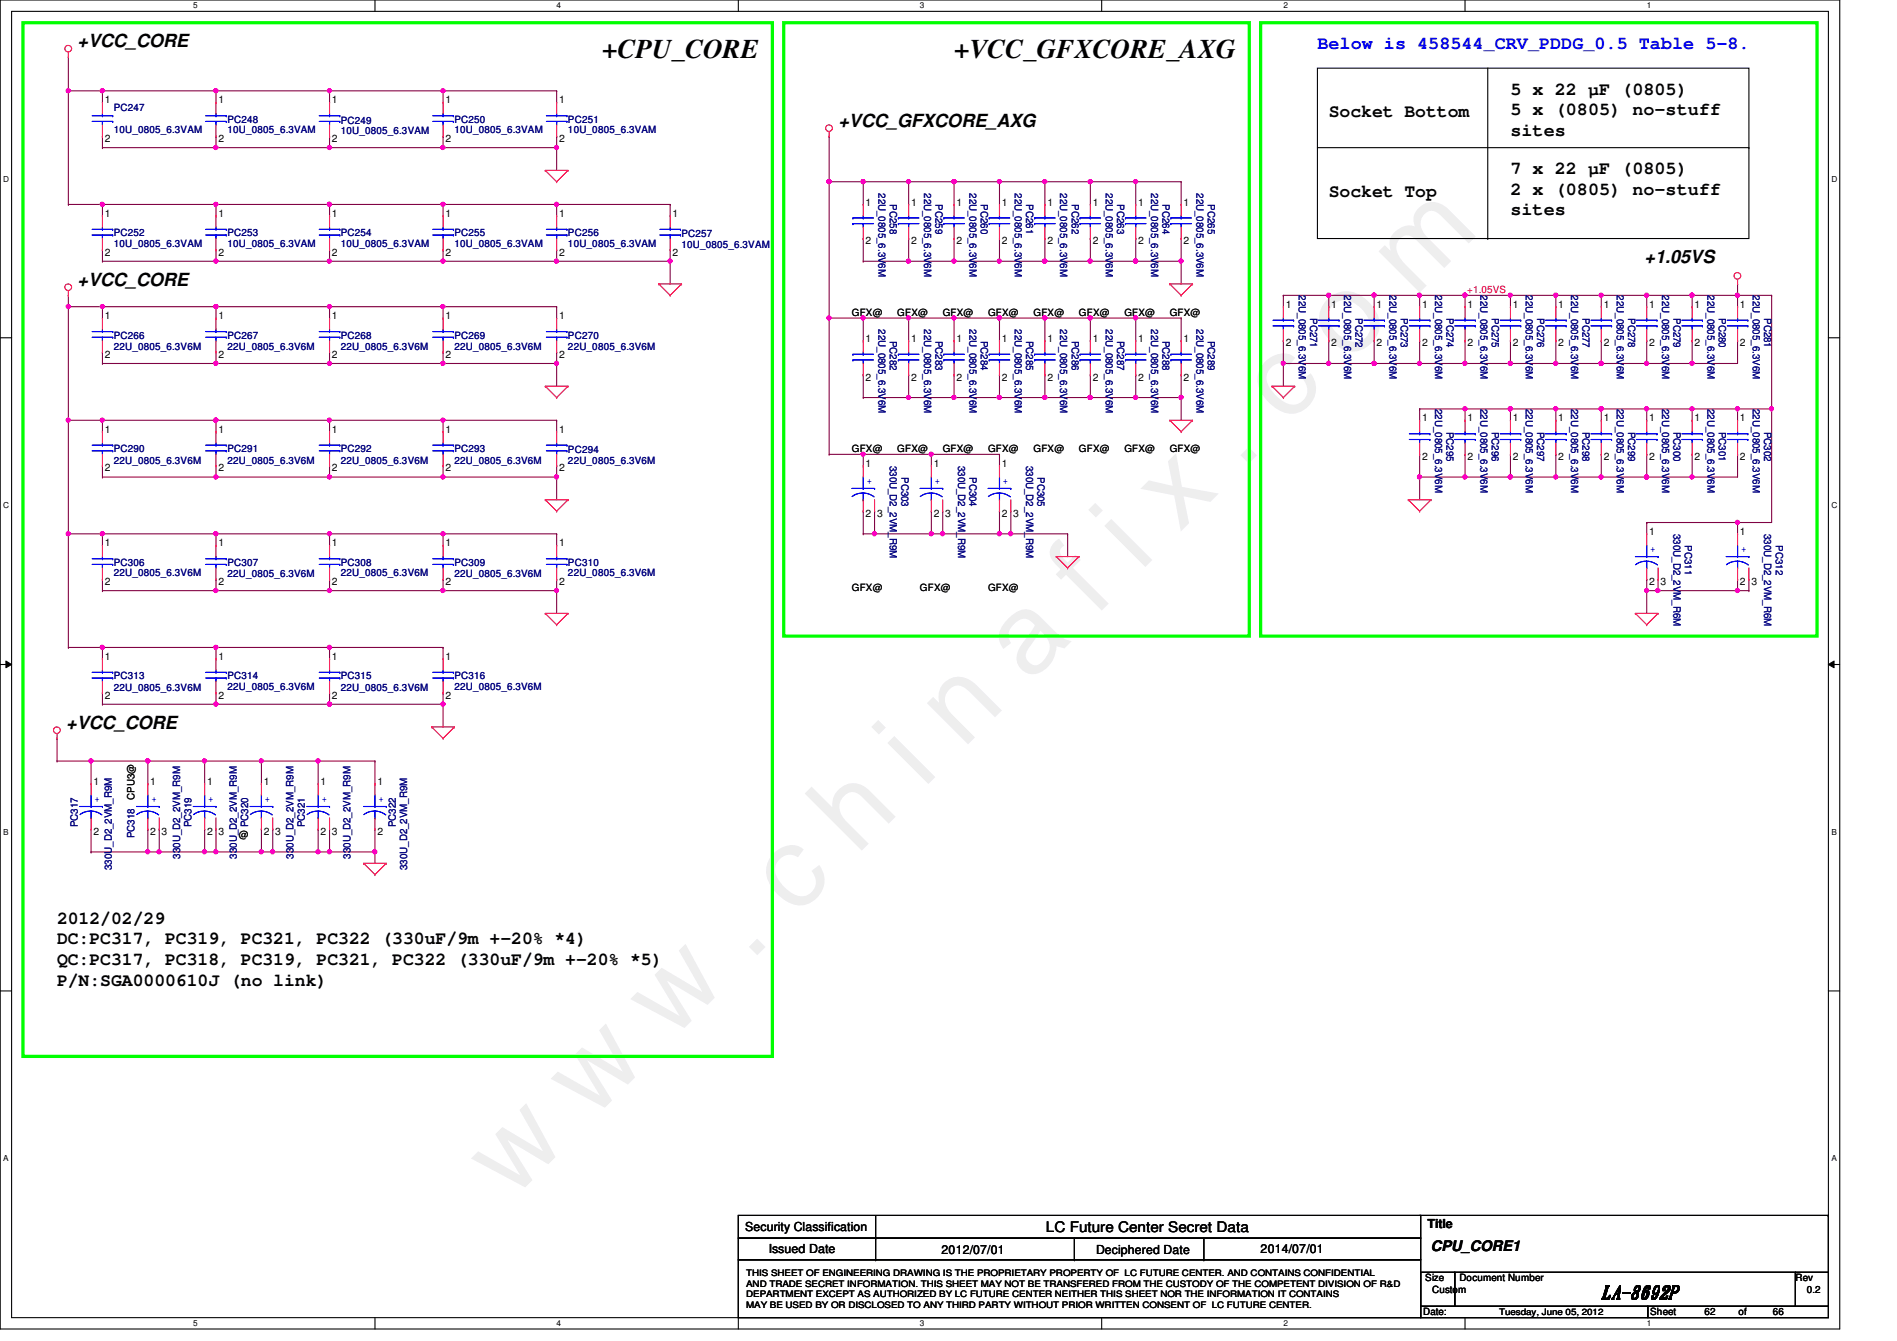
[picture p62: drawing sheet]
<svg xmlns="http://www.w3.org/2000/svg" width="297mm" height="210mm" viewBox="0 0 297 210" stroke-linecap="round" stroke-linejoin="round" font-family="sans-serif">
<defs><g id="words">
<text font-size="17.6" fill="#f0f" x="80.1" y="188" transform="rotate(-45 80.1 188)">w w w . c h i n a f i x . c o m</text>
<g font-size="4.2">
<text x="94.3" y="9.1">+CPU_CORE</text>
<text x="149.4" y="9.1">+VCC_GFXCORE_AXG</text>
</g>
<g font-size="2.8">
<text x="12.1" y="7.4">+VCC_CORE</text>
<text x="236.5" y="14.8">5 x 22 µF (0805)</text>
<text x="131.3" y="19.8">+VCC_GFXCORE_AXG</text>
<text x="208.1" y="18.4">Socket Bottom</text>
<text x="236.5" y="18">5 x (0805) no-stuff</text>
<text x="236.5" y="21.3">sites</text>
<text x="236.5" y="27.3">7 x 22 µF (0805)</text>
<text x="208.1" y="30.8">Socket Top</text>
<text x="236.5" y="30.5">2 x (0805) no-stuff</text>
<text x="236.5" y="33.7">sites</text>
<text x="257.5" y="41.1">+1.05VS</text>
<text x="12.1" y="44.7">+VCC_CORE</text>
<text x="10.4" y="114">+VCC_CORE</text>
<text x="8.9" y="144.6">2012/02/29</text>
<text x="8.9" y="147.8">DC:PC317, PC319, PC321, PC322 (330uF/9m +-20% *4)</text>
<text x="8.9" y="151">QC:PC317, PC318, PC319, PC321, PC322 (330uF/9m +-20% *5)</text>
<text x="8.9" y="154.3">P/N:SGA0000610J (no link)</text>
<text x="250.8" y="203.2">LA-8692P</text>
</g>
<text font-size="2.8" fill="#00f" x="206.3" y="7.7">Below is 458544_CRV_PDDG_0.5 Table 5-8.</text>
<g font-size="2.3">
<text x="163.8" y="192.9">LC Future Center Secret Data</text>
<text x="224.1" y="195.9">CPU_CORE1</text>
</g>
<g font-size="1.9">
<text x="116.7" y="192.7">Security Classification</text>
<text x="120.4" y="196.1">Issued Date</text>
<text x="147.4" y="196.3">2012/07/01</text>
<text x="171.6" y="196.3">Deciphered Date</text>
<text x="197.4" y="196.1">2014/07/01</text>
<text x="223.5" y="192.2">Title</text>
</g>
<g font-size="1.6">
<text x="16.4" y="16.2">1</text>
<text x="34.2" y="16.2">1</text>
<text x="52" y="16.2">1</text>
<text x="69.8" y="16.2">1</text>
<text x="87.5" y="16.2">1</text>
<text x="16.4" y="22.2">2</text>
<text x="34.2" y="22.2">2</text>
<text x="52" y="22.2">2</text>
<text x="69.8" y="22.2">2</text>
<text x="87.5" y="22.2">2</text>
<text x="16.4" y="34">1</text>
<text x="34.2" y="34">1</text>
<text x="52" y="34">1</text>
<text x="69.8" y="34">1</text>
<text x="87.5" y="34">1</text>
<text x="105.3" y="34">1</text>
<text x="135.5" y="32.2">1</text>
<text x="142.7" y="32.2">1</text>
<text x="149.8" y="32.2">1</text>
<text x="156.9" y="32.2">1</text>
<text x="164" y="32.2">1</text>
<text x="171.1" y="32.2">1</text>
<text x="178.2" y="32.2">1</text>
<text x="185.3" y="32.2">1</text>
<text x="16.4" y="40">2</text>
<text x="34.2" y="40">2</text>
<text x="52" y="40">2</text>
<text x="69.8" y="40">2</text>
<text x="87.5" y="40">2</text>
<text x="105.3" y="40">2</text>
<text x="135.5" y="38.2">2</text>
<text x="142.7" y="38.2">2</text>
<text x="149.8" y="38.2">2</text>
<text x="156.9" y="38.2">2</text>
<text x="164" y="38.2">2</text>
<text x="171.1" y="38.2">2</text>
<text x="178.2" y="38.2">2</text>
<text x="185.3" y="38.2">2</text>
<text x="16.4" y="50">1</text>
<text x="34.2" y="50">1</text>
<text x="52" y="50">1</text>
<text x="69.8" y="50">1</text>
<text x="87.5" y="50">1</text>
<text x="133.4" y="49.4">GFX@</text>
<text x="135.5" y="53.5">1</text>
<text x="140.5" y="49.4">GFX@</text>
<text x="142.7" y="53.5">1</text>
<text x="147.6" y="49.4">GFX@</text>
<text x="149.8" y="53.5">1</text>
<text x="154.7" y="49.4">GFX@</text>
<text x="156.9" y="53.5">1</text>
<text x="161.8" y="49.4">GFX@</text>
<text x="164" y="53.5">1</text>
<text x="168.9" y="49.4">GFX@</text>
<text x="171.1" y="53.5">1</text>
<text x="176.1" y="49.4">GFX@</text>
<text x="178.2" y="53.5">1</text>
<text x="183.2" y="49.4">GFX@</text>
<text x="185.3" y="53.5">1</text>
<text x="201.3" y="48.2">1</text>
<text x="208.4" y="48.2">1</text>
<text x="215.6" y="48.2">1</text>
<text x="222.7" y="48.2">1</text>
<text x="229.8" y="48.2">1</text>
<text x="236.9" y="48.2">1</text>
<text x="244" y="48.2">1</text>
<text x="251.1" y="48.2">1</text>
<text x="258.2" y="48.2">1</text>
<text x="265.3" y="48.2">1</text>
<text x="272.5" y="48.2">1</text>
<text x="16.4" y="56">2</text>
<text x="34.2" y="56">2</text>
<text x="52" y="56">2</text>
<text x="69.8" y="56">2</text>
<text x="87.5" y="56">2</text>
<text x="135.5" y="59.6">2</text>
<text x="142.7" y="59.6">2</text>
<text x="149.8" y="59.6">2</text>
<text x="156.9" y="59.6">2</text>
<text x="164" y="59.6">2</text>
<text x="171.1" y="59.6">2</text>
<text x="178.2" y="59.6">2</text>
<text x="185.3" y="59.6">2</text>
<text x="201.3" y="54.2">2</text>
<text x="208.4" y="54.2">2</text>
<text x="215.6" y="54.2">2</text>
<text x="222.7" y="54.2">2</text>
<text x="229.8" y="54.2">2</text>
<text x="236.9" y="54.2">2</text>
<text x="244" y="54.2">2</text>
<text x="251.1" y="54.2">2</text>
<text x="258.2" y="54.2">2</text>
<text x="265.3" y="54.2">2</text>
<text x="272.5" y="54.2">2</text>
<text x="222.7" y="66">1</text>
<text x="229.8" y="66">1</text>
<text x="236.9" y="66">1</text>
<text x="244" y="66">1</text>
<text x="251.1" y="66">1</text>
<text x="258.2" y="66">1</text>
<text x="265.3" y="66">1</text>
<text x="272.5" y="66">1</text>
<text x="16.4" y="67.7">1</text>
<text x="34.2" y="67.7">1</text>
<text x="52" y="67.7">1</text>
<text x="69.8" y="67.7">1</text>
<text x="87.5" y="67.7">1</text>
<text x="133.4" y="70.8">GFX@</text>
<text x="140.5" y="70.8">GFX@</text>
<text x="147.6" y="70.8">GFX@</text>
<text x="154.7" y="70.8">GFX@</text>
<text x="161.8" y="70.8">GFX@</text>
<text x="168.9" y="70.8">GFX@</text>
<text x="176.1" y="70.8">GFX@</text>
<text x="183.2" y="70.8">GFX@</text>
<text x="16.4" y="73.8">2</text>
<text x="34.2" y="73.8">2</text>
<text x="52" y="73.8">2</text>
<text x="69.8" y="73.8">2</text>
<text x="87.5" y="73.8">2</text>
<text x="135.5" y="73.1">1</text>
<text x="146.2" y="73.1">1</text>
<text x="156.9" y="73.1">1</text>
<text x="222.7" y="72">2</text>
<text x="229.8" y="72">2</text>
<text x="236.9" y="72">2</text>
<text x="244" y="72">2</text>
<text x="251.1" y="72">2</text>
<text x="258.2" y="72">2</text>
<text x="265.3" y="72">2</text>
<text x="272.5" y="72">2</text>
<text x="135.5" y="80.9">2</text>
<text x="137.3" y="80.9">3</text>
<text x="146.2" y="80.9">2</text>
<text x="148" y="80.9">3</text>
<text x="156.9" y="80.9">2</text>
<text x="158.7" y="80.9">3</text>
<text x="258.2" y="83.7">1</text>
<text x="272.5" y="83.7">1</text>
<text x="16.4" y="85.5">1</text>
<text x="34.2" y="85.5">1</text>
<text x="52" y="85.5">1</text>
<text x="69.8" y="85.5">1</text>
<text x="87.5" y="85.5">1</text>
<text x="16.4" y="91.6">2</text>
<text x="34.2" y="91.6">2</text>
<text x="52" y="91.6">2</text>
<text x="69.8" y="91.6">2</text>
<text x="87.5" y="91.6">2</text>
<text x="133.4" y="92.5">GFX@</text>
<text x="144.1" y="92.5">GFX@</text>
<text x="154.7" y="92.5">GFX@</text>
<text x="258.2" y="91.6">2</text>
<text x="260" y="91.6">3</text>
<text x="272.5" y="91.6">2</text>
<text x="274.2" y="91.6">3</text>
<text x="16.4" y="103.3">1</text>
<text x="34.2" y="103.3">1</text>
<text x="52" y="103.3">1</text>
<text x="69.8" y="103.3">1</text>
<text x="16.4" y="109.3">2</text>
<text x="34.2" y="109.3">2</text>
<text x="52" y="109.3">2</text>
<text x="69.8" y="109.3">2</text>
<text x="14.6" y="122.9">1</text>
<text x="21.1" y="125.2" transform="rotate(-90 21.1 125.2)">CPU3@</text>
<text x="23.5" y="122.9">1</text>
<text x="32.4" y="122.9">1</text>
<text x="41.3" y="122.9">1</text>
<text x="50.2" y="122.9">1</text>
<text x="59.1" y="122.9">1</text>
<text x="14.6" y="130.7">2</text>
<text x="23.5" y="130.7">2</text>
<text x="25.3" y="130.7">3</text>
<text x="32.4" y="130.7">2</text>
<text x="34.2" y="130.7">3</text>
<text x="37.4" y="131.2">@</text>
<text x="41.3" y="130.7">2</text>
<text x="43.1" y="130.7">3</text>
<text x="50.2" y="130.7">2</text>
<text x="52" y="130.7">3</text>
<text x="59.1" y="130.7">2</text>
<text x="223.2" y="200.6">Size</text>
<text x="224.2" y="202.4">Custom</text>
<text x="228.5" y="200.6">Document Number</text>
<text x="281.1" y="200.6">Rev</text>
<text x="282.9" y="202.4">0.2</text>
<text x="222.8" y="205.9">Date:</text>
<text x="258.4" y="205.9">Sheet</text>
<text x="266.9" y="205.9">62</text>
<text x="272.2" y="205.9">of</text>
<text x="277.6" y="205.9">66</text>
</g>
<g font-size="1.6" fill="#000080">
<text x="17.8" y="17.4">PC247</text>
<text x="17.8" y="20.8">10U_0805_6.3VAM</text>
<text x="35.6" y="19.2">PC248</text>
<text x="35.6" y="20.8">10U_0805_6.3VAM</text>
<text x="53.4" y="19.4">PC249</text>
<text x="53.4" y="21">10U_0805_6.3VAM</text>
<text x="71.2" y="19.2">PC250</text>
<text x="71.2" y="20.8">10U_0805_6.3VAM</text>
<text x="88.9" y="19.2">PC251</text>
<text x="88.9" y="20.8">10U_0805_6.3VAM</text>
<text x="137.6" y="30.2" transform="rotate(90 137.6 30.2)">22U_0805_6.3V6M</text>
<text x="139.4" y="32" transform="rotate(90 139.4 32)">PC258</text>
<text x="144.7" y="30.2" transform="rotate(90 144.7 30.2)">22U_0805_6.3V6M</text>
<text x="146.5" y="32" transform="rotate(90 146.5 32)">PC259</text>
<text x="151.8" y="30.2" transform="rotate(90 151.8 30.2)">22U_0805_6.3V6M</text>
<text x="153.6" y="32" transform="rotate(90 153.6 32)">PC260</text>
<text x="158.9" y="30.2" transform="rotate(90 158.9 30.2)">22U_0805_6.3V6M</text>
<text x="160.7" y="32" transform="rotate(90 160.7 32)">PC261</text>
<text x="166" y="30.2" transform="rotate(90 166 30.2)">22U_0805_6.3V6M</text>
<text x="167.8" y="32" transform="rotate(90 167.8 32)">PC262</text>
<text x="173.1" y="30.2" transform="rotate(90 173.1 30.2)">22U_0805_6.3V6M</text>
<text x="174.9" y="32" transform="rotate(90 174.9 32)">PC263</text>
<text x="180.3" y="30.2" transform="rotate(90 180.3 30.2)">22U_0805_6.3V6M</text>
<text x="182" y="32" transform="rotate(90 182 32)">PC264</text>
<text x="187.4" y="30.2" transform="rotate(90 187.4 30.2)">22U_0805_6.3V6M</text>
<text x="189.1" y="32" transform="rotate(90 189.1 32)">PC265</text>
<text x="17.8" y="37">PC252</text>
<text x="17.8" y="38.6">10U_0805_6.3VAM</text>
<text x="35.6" y="37">PC253</text>
<text x="35.6" y="38.6">10U_0805_6.3VAM</text>
<text x="53.4" y="37">PC254</text>
<text x="53.4" y="38.6">10U_0805_6.3VAM</text>
<text x="71.2" y="37">PC255</text>
<text x="71.2" y="38.6">10U_0805_6.3VAM</text>
<text x="88.9" y="37">PC256</text>
<text x="88.9" y="38.6">10U_0805_6.3VAM</text>
<text x="106.7" y="37.2">PC257</text>
<text x="106.7" y="38.8">10U_0805_6.3VAM</text>
<text x="203.4" y="46.2" transform="rotate(90 203.4 46.2)">22U_0805_6.3V6M</text>
<text x="210.5" y="46.2" transform="rotate(90 210.5 46.2)">22U_0805_6.3V6M</text>
<text x="217.6" y="46.2" transform="rotate(90 217.6 46.2)">22U_0805_6.3V6M</text>
<text x="224.7" y="46.2" transform="rotate(90 224.7 46.2)">22U_0805_6.3V6M</text>
<text x="231.8" y="46.2" transform="rotate(90 231.8 46.2)">22U_0805_6.3V6M</text>
<text x="238.9" y="46.2" transform="rotate(90 238.9 46.2)">22U_0805_6.3V6M</text>
<text x="246" y="46.2" transform="rotate(90 246 46.2)">22U_0805_6.3V6M</text>
<text x="253.1" y="46.2" transform="rotate(90 253.1 46.2)">22U_0805_6.3V6M</text>
<text x="260.3" y="46.2" transform="rotate(90 260.3 46.2)">22U_0805_6.3V6M</text>
<text x="267.4" y="46.2" transform="rotate(90 267.4 46.2)">22U_0805_6.3V6M</text>
<text x="274.5" y="46.2" transform="rotate(90 274.5 46.2)">22U_0805_6.3V6M</text>
<text x="17.8" y="53">PC266</text>
<text x="35.6" y="53">PC267</text>
<text x="53.4" y="53">PC268</text>
<text x="71.2" y="53">PC269</text>
<text x="88.9" y="53">PC270</text>
<text x="137.6" y="51.6" transform="rotate(90 137.6 51.6)">22U_0805_6.3V6M</text>
<text x="139.4" y="53.3" transform="rotate(90 139.4 53.3)">PC282</text>
<text x="144.7" y="51.6" transform="rotate(90 144.7 51.6)">22U_0805_6.3V6M</text>
<text x="146.5" y="53.3" transform="rotate(90 146.5 53.3)">PC283</text>
<text x="151.8" y="51.6" transform="rotate(90 151.8 51.6)">22U_0805_6.3V6M</text>
<text x="153.6" y="53.3" transform="rotate(90 153.6 53.3)">PC284</text>
<text x="158.9" y="51.6" transform="rotate(90 158.9 51.6)">22U_0805_6.3V6M</text>
<text x="160.7" y="53.3" transform="rotate(90 160.7 53.3)">PC285</text>
<text x="166" y="51.6" transform="rotate(90 166 51.6)">22U_0805_6.3V6M</text>
<text x="167.8" y="53.3" transform="rotate(90 167.8 53.3)">PC286</text>
<text x="173.1" y="51.6" transform="rotate(90 173.1 51.6)">22U_0805_6.3V6M</text>
<text x="174.9" y="53.3" transform="rotate(90 174.9 53.3)">PC287</text>
<text x="180.3" y="51.6" transform="rotate(90 180.3 51.6)">22U_0805_6.3V6M</text>
<text x="182" y="53.3" transform="rotate(90 182 53.3)">PC288</text>
<text x="187.4" y="51.6" transform="rotate(90 187.4 51.6)">22U_0805_6.3V6M</text>
<text x="189.1" y="53.3" transform="rotate(90 189.1 53.3)">PC289</text>
<text x="205.1" y="49.8" transform="rotate(90 205.1 49.8)">PC271</text>
<text x="212.3" y="49.8" transform="rotate(90 212.3 49.8)">PC272</text>
<text x="219.4" y="49.8" transform="rotate(90 219.4 49.8)">PC273</text>
<text x="226.5" y="49.8" transform="rotate(90 226.5 49.8)">PC274</text>
<text x="233.6" y="49.8" transform="rotate(90 233.6 49.8)">PC275</text>
<text x="240.7" y="49.8" transform="rotate(90 240.7 49.8)">PC276</text>
<text x="247.8" y="49.8" transform="rotate(90 247.8 49.8)">PC277</text>
<text x="254.9" y="49.8" transform="rotate(90 254.9 49.8)">PC278</text>
<text x="262" y="49.8" transform="rotate(90 262 49.8)">PC279</text>
<text x="269.2" y="49.8" transform="rotate(90 269.2 49.8)">PC280</text>
<text x="276.3" y="49.8" transform="rotate(90 276.3 49.8)">PC281</text>
<text x="17.8" y="54.8">22U_0805_6.3V6M</text>
<text x="35.6" y="54.8">22U_0805_6.3V6M</text>
<text x="53.4" y="54.8">22U_0805_6.3V6M</text>
<text x="71.2" y="54.8">22U_0805_6.3V6M</text>
<text x="88.9" y="54.8">22U_0805_6.3V6M</text>
<text x="224.7" y="64" transform="rotate(90 224.7 64)">22U_0805_6.3V6M</text>
<text x="231.8" y="64" transform="rotate(90 231.8 64)">22U_0805_6.3V6M</text>
<text x="238.9" y="64" transform="rotate(90 238.9 64)">22U_0805_6.3V6M</text>
<text x="246" y="64" transform="rotate(90 246 64)">22U_0805_6.3V6M</text>
<text x="253.1" y="64" transform="rotate(90 253.1 64)">22U_0805_6.3V6M</text>
<text x="260.3" y="64" transform="rotate(90 260.3 64)">22U_0805_6.3V6M</text>
<text x="267.4" y="64" transform="rotate(90 267.4 64)">22U_0805_6.3V6M</text>
<text x="274.5" y="64" transform="rotate(90 274.5 64)">22U_0805_6.3V6M</text>
<text x="17.8" y="70.8">PC290</text>
<text x="35.6" y="70.8">PC291</text>
<text x="53.4" y="70.8">PC292</text>
<text x="71.2" y="70.8">PC293</text>
<text x="88.9" y="71">PC294</text>
<text x="226.5" y="67.6" transform="rotate(90 226.5 67.6)">PC295</text>
<text x="233.6" y="67.6" transform="rotate(90 233.6 67.6)">PC296</text>
<text x="240.7" y="67.6" transform="rotate(90 240.7 67.6)">PC297</text>
<text x="247.8" y="67.6" transform="rotate(90 247.8 67.6)">PC298</text>
<text x="254.9" y="67.6" transform="rotate(90 254.9 67.6)">PC299</text>
<text x="262" y="67.6" transform="rotate(90 262 67.6)">PC300</text>
<text x="269.2" y="67.6" transform="rotate(90 269.2 67.6)">PC301</text>
<text x="276.3" y="67.6" transform="rotate(90 276.3 67.6)">PC302</text>
<text x="17.8" y="72.6">22U_0805_6.3V6M</text>
<text x="35.6" y="72.6">22U_0805_6.3V6M</text>
<text x="53.4" y="72.6">22U_0805_6.3V6M</text>
<text x="71.2" y="72.6">22U_0805_6.3V6M</text>
<text x="88.9" y="72.6">22U_0805_6.3V6M</text>
<text x="139.4" y="72.9" transform="rotate(90 139.4 72.9)">330U_D2_2VM_R9M</text>
<text x="141.1" y="74.7" transform="rotate(90 141.1 74.7)">PC303</text>
<text x="150" y="72.9" transform="rotate(90 150 72.9)">330U_D2_2VM_R9M</text>
<text x="151.8" y="74.7" transform="rotate(90 151.8 74.7)">PC304</text>
<text x="160.7" y="72.9" transform="rotate(90 160.7 72.9)">330U_D2_2VM_R9M</text>
<text x="162.5" y="74.7" transform="rotate(90 162.5 74.7)">PC305</text>
<text x="262" y="83.6" transform="rotate(90 262 83.6)">330U_D2_2VM_R6M</text>
<text x="276.3" y="83.6" transform="rotate(90 276.3 83.6)">330U_D2_2VM_R6M</text>
<text x="17.8" y="88.6">PC306</text>
<text x="35.6" y="88.6">PC307</text>
<text x="53.4" y="88.6">PC308</text>
<text x="71.2" y="88.6">PC309</text>
<text x="88.9" y="88.6">PC310</text>
<text x="263.8" y="85.3" transform="rotate(90 263.8 85.3)">PC311</text>
<text x="278" y="85.3" transform="rotate(90 278 85.3)">PC312</text>
<text x="17.8" y="90.2">22U_0805_6.3V6M</text>
<text x="35.6" y="90.3">22U_0805_6.3V6M</text>
<text x="53.4" y="90.2">22U_0805_6.3V6M</text>
<text x="71.2" y="90.3">22U_0805_6.3V6M</text>
<text x="88.9" y="90.2">22U_0805_6.3V6M</text>
<text x="17.8" y="106.3">PC313</text>
<text x="35.6" y="106.3">PC314</text>
<text x="35.6" y="107.9">22U_0805_6.3V6M</text>
<text x="53.4" y="106.3">PC315</text>
<text x="71.2" y="106.3">PC316</text>
<text x="71.2" y="107.9">22U_0805_6.3V6M</text>
<text x="17.8" y="108.1">22U_0805_6.3V6M</text>
<text x="53.4" y="108.1">22U_0805_6.3V6M</text>
<text x="12.2" y="129.5" transform="rotate(-90 12.2 129.5)">PC317</text>
<text x="21.1" y="131.2" transform="rotate(-90 21.1 131.2)">PC318</text>
<text x="30" y="129.5" transform="rotate(-90 30 129.5)">PC319</text>
<text x="38.9" y="129.5" transform="rotate(-90 38.9 129.5)">PC320</text>
<text x="47.7" y="129.5" transform="rotate(-90 47.7 129.5)">PC321</text>
<text x="62" y="129.5" transform="rotate(-90 62 129.5)">PC322</text>
<text x="17.5" y="136.2" transform="rotate(-90 17.5 136.2)">330U_D2_2VM_R9M</text>
<text x="28.2" y="134.4" transform="rotate(-90 28.2 134.4)">330U_D2_2VM_R9M</text>
<text x="37.1" y="134.4" transform="rotate(-90 37.1 134.4)">330U_D2_2VM_R9M</text>
<text x="46" y="134.4" transform="rotate(-90 46 134.4)">330U_D2_2VM_R9M</text>
<text x="54.9" y="134.4" transform="rotate(-90 54.9 134.4)">330U_D2_2VM_R9M</text>
<text x="63.8" y="136.2" transform="rotate(-90 63.8 136.2)">330U_D2_2VM_R9M</text>
</g>
<text font-size="1.6" fill="#f00" x="229.7" y="45.9">+1.05VS</text>
<g font-size="1.6" fill="#00f">
<text x="135.7" y="75.7">+</text>
<text x="146.4" y="75.7">+</text>
<text x="157.1" y="75.7">+</text>
<text x="258.4" y="86.4">+</text>
<text x="272.6" y="86.4">+</text>
<text x="14.8" y="125.5">+</text>
<text x="23.7" y="125.5">+</text>
<text x="32.6" y="125.5">+</text>
<text x="41.5" y="125.5">+</text>
<text x="50.4" y="125.5">+</text>
<text x="59.3" y="125.5">+</text>
</g>
<g font-size="1.4">
<text x="116.8" y="199.7">THIS SHEET OF ENGINEERING DRAWING IS THE PROPRIETARY PROPERTY OF LC FUTURE CENTER. AND CONTAINS CONFIDENTIAL</text>
<text x="116.8" y="201.4">AND TRADE SECRET INFORMATION. THIS SHEET MAY NOT BE TRANSFERED FROM THE CUSTODY OF THE COMPETENT DIVISION OF R&amp;D</text>
<text x="116.8" y="203">DEPARTMENT EXCEPT AS AUTHORIZED BY LC FUTURE CENTER NEITHER THIS SHEET NOR THE INFORMATION IT CONTAINS</text>
<text x="116.8" y="204.7">MAY BE USED BY OR DISCLOSED TO ANY THIRD PARTY WITHOUT PRIOR WRITTEN CONSENT OF LC FUTURE CENTER.</text>
<text x="234.7" y="205.8">Tuesday, June 05, 2012</text>
</g>
<g font-size="1.3">
<text x="30.3" y="1.3">5</text>
<text x="87.2" y="1.3">4</text>
<text x="144.1" y="1.3">3</text>
<text x="201" y="1.3">2</text>
<text x="257.8" y="1.3">1</text>
<text x=".5" y="28.4">D</text>
<text x="286.8" y="28.4">D</text>
<text x=".5" y="79.5">C</text>
<text x="286.8" y="79.5">C</text>
<text x=".5" y="130.7">B</text>
<text x="286.8" y="130.7">B</text>
<text x=".5" y="181.8">A</text>
<text x="286.8" y="181.8">A</text>
<text x="30.3" y="207.6">5</text>
<text x="87.2" y="207.6">4</text>
<text x="144.1" y="207.6">3</text>
<text x="201" y="207.6">2</text>
<text x="257.8" y="207.6">1</text>
</g>
</g></defs>
<path d="M0 0h288.1v208h-288.1zM1.8 1.8h284.5v204.4h-284.5z" fill="none" stroke="#000" stroke-width=".17"/>
<g fill="#fff">
<path d="M30.3 .2h.6v1.4h-.6z"/>
<path d="M30.3 206.4h.6v1.4h-.6z"/>
</g>
<path d="M58.7 0v1.8M58.7 206.2v1.8" fill="none" stroke="#000" stroke-width=".17"/>
<g fill="#fff">
<path d="M87.2 .2h.6v1.4h-.6z"/>
<path d="M87.2 206.4h.6v1.4h-.6z"/>
</g>
<path d="M115.6 0v1.8M115.6 206.2v1.8" fill="none" stroke="#000" stroke-width=".17"/>
<g fill="#fff">
<path d="M144.1 .2h.6v1.4h-.6z"/>
<path d="M144.1 206.4h.6v1.4h-.6z"/>
</g>
<path d="M172.5 0v1.8M172.5 206.2v1.8" fill="none" stroke="#000" stroke-width=".17"/>
<g fill="#fff">
<path d="M201 .2h.6v1.4h-.6z"/>
<path d="M201 206.4h.6v1.4h-.6z"/>
</g>
<path d="M229.4 0v1.8M229.4 206.2v1.8" fill="none" stroke="#000" stroke-width=".17"/>
<g fill="#fff">
<path d="M257.8 .2h.7v1.4h-.7z"/>
<path d="M257.8 206.4h.7v1.4h-.7z"/>
<path d="M.5 27.3h.9v1.4h-.9z"/>
<path d="M286.8 27.3h.9v1.4h-.9z"/>
<path d="M.5 78.4h.9v1.4h-.9z"/>
<path d="M286.8 78.4h.9v1.4h-.9z"/>
</g>
<path d="M0 52.9h1.8M286.3 52.9h1.8" fill="none" stroke="#000" stroke-width=".17"/>
<g fill="#fff">
<path d="M.5 129.5h.8v1.4h-.8z"/>
<path d="M286.8 129.5h.8v1.4h-.8z"/>
</g>
<path d="M0 104h1.8M286.3 104h1.8" fill="none" stroke="#000" stroke-width=".17"/>
<path d="M.9 103.5l.9 .5-.9 .5zM286.3 104l.9-.5v1z" fill="#000"/>
<path d="M.9 103.5l.9 .5-.9 .5zM286.3 104l.9-.5v1z" fill="none" stroke="#000" stroke-width=".16"/>
<g fill="#fff">
<path d="M.5 180.6h.8v1.4h-.8z"/>
<path d="M286.8 180.6h.8v1.4h-.8z"/>
</g>
<path d="M206.3 10.7h67.6v26.6h-67.6zM233 10.7v26.6M206.3 23.1h67.6M273.9 23.1h.1M0 155.1h1.8M286.3 155.1h1.8" fill="none" stroke="#000" stroke-width=".17"/>
<path d="M3.6 3.6h117.3v161.8h-117.3zM122.7 3.6h72.9v96h-72.9zM197.4 3.6h87.1v96h-87.1z" fill="none" stroke="#0f0" stroke-width=".51"/>
<path d="M33.8 55.1h.1M33.8 55.1v1.8M51.6 55.1h.1M51.6 48h.1M51.6 55.1v1.8M51.6 48h17.8" fill="none" stroke="#800040" stroke-width=".17"/>
<circle cx="51.6" cy="48" r=".32" fill="#f0f"/>
<circle cx="51.6" cy="48" r=".32" fill="none" stroke="#f0f" stroke-width=".17"/>
<path d="M33.8 65.8h.1M33.8 65.8v1.8M33.8 65.8h17.8" fill="none" stroke="#800040" stroke-width=".17"/>
<circle cx="51.6" cy="65.8" r=".32" fill="#f0f"/>
<circle cx="51.6" cy="65.8" r=".32" fill="none" stroke="#f0f" stroke-width=".17"/>
<circle cx="33.8" cy="65.8" r=".32" fill="#f0f"/>
<circle cx="33.8" cy="65.8" r=".32" fill="none" stroke="#f0f" stroke-width=".17"/>
<path d="M16 72.9h.1M16 65.8h.1M16 72.9v1.8M16 65.8h17.8M51.6 65.8h.1M51.6 65.8v1.8" fill="none" stroke="#800040" stroke-width=".17"/>
<circle cx="33.8" cy="65.8" r=".32" fill="#f0f"/>
<circle cx="33.8" cy="65.8" r=".32" fill="none" stroke="#f0f" stroke-width=".17"/>
<circle cx="16" cy="65.8" r=".32" fill="#f0f"/>
<circle cx="16" cy="65.8" r=".32" fill="none" stroke="#f0f" stroke-width=".17"/>
<path d="M16 65.8h.1M16 74.7h.1M16 65.8v1.8M33.8 72.9h.1M33.8 72.9v1.8h-17.8M51.6 72.9h.1M51.6 72.9v1.8M23.2 133.3h.1M24.9 129.8h.1M24.9 129.8v3.5h-1.7" fill="none" stroke="#800040" stroke-width=".17"/>
<circle cx="23.1" cy="133.3" r=".32" fill="#f0f"/>
<circle cx="23.1" cy="133.3" r=".32" fill="none" stroke="#f0f" stroke-width=".17"/>
<path d="M32 133.3h.1M32 133.3h1.8" fill="none" stroke="#800040" stroke-width=".17"/>
<circle cx="32" cy="133.3" r=".32" fill="#f0f"/>
<circle cx="32" cy="133.3" r=".32" fill="none" stroke="#f0f" stroke-width=".17"/>
<path d="M33.8 129.8h.1M33.8 129.8v3.5M42.7 129.8h.1M42.7 129.8v3.5" fill="none" stroke="#800040" stroke-width=".17"/>
<circle cx="42.7" cy="133.3" r=".32" fill="#f0f"/>
<circle cx="42.7" cy="133.3" r=".32" fill="none" stroke="#f0f" stroke-width=".17"/>
<path d="M10.7 48h.1M10.7 48v17.8M16 83.6h.1M16 90.7h.1M16 83.6v1.7M16 90.7v1.8M16 101.3h.1M16 101.3h17.8M51.6 108.5h.1M51.6 108.5v1.7" fill="none" stroke="#800040" stroke-width=".17"/>
<circle cx="16" cy="101.3" r=".32" fill="#f0f"/>
<circle cx="16" cy="101.3" r=".32" fill="none" stroke="#f0f" stroke-width=".17"/>
<path d="M10.7 65.8h.1M10.7 65.8h5.3M33.8 83.6h.1M33.8 83.6h17.8" fill="none" stroke="#800040" stroke-width=".17"/>
<circle cx="33.8" cy="83.5" r=".32" fill="#f0f"/>
<circle cx="33.8" cy="83.5" r=".32" fill="none" stroke="#f0f" stroke-width=".17"/>
<path d="M33.8 83.6h.1M33.8 83.6v1.7M10.7 101.3h.1M10.7 101.3h5.3M33.8 110.2h.1M33.8 110.2h17.8" fill="none" stroke="#800040" stroke-width=".17"/>
<circle cx="51.6" cy="110.2" r=".32" fill="#f0f"/>
<circle cx="51.6" cy="110.2" r=".32" fill="none" stroke="#f0f" stroke-width=".17"/>
<circle cx="33.8" cy="110.2" r=".32" fill="#f0f"/>
<circle cx="33.8" cy="110.2" r=".32" fill="none" stroke="#f0f" stroke-width=".17"/>
<path d="M51.6 101.3h.1M51.6 101.3v1.8M51.6 101.3h17.8" fill="none" stroke="#800040" stroke-width=".17"/>
<circle cx="51.6" cy="101.3" r=".32" fill="#f0f"/>
<circle cx="51.6" cy="101.3" r=".32" fill="none" stroke="#f0f" stroke-width=".17"/>
<path d="M51.6 110.2h.1M51.6 110.2h17.8" fill="none" stroke="#800040" stroke-width=".17"/>
<circle cx="51.6" cy="110.2" r=".32" fill="#f0f"/>
<circle cx="51.6" cy="110.2" r=".32" fill="none" stroke="#f0f" stroke-width=".17"/>
<path d="M14.3 119.1h.1M14.3 119.1h8.9M16 108.5h.1M16 108.5v1.7M33.8 108.5h.1M33.8 101.3h.1M33.8 101.3v1.8M33.8 108.5v1.7" fill="none" stroke="#800040" stroke-width=".17"/>
<circle cx="23.1" cy="119.1" r=".32" fill="#f0f"/>
<circle cx="23.1" cy="119.1" r=".32" fill="none" stroke="#f0f" stroke-width=".17"/>
<circle cx="14.2" cy="119.1" r=".32" fill="#f0f"/>
<circle cx="14.2" cy="119.1" r=".32" fill="none" stroke="#f0f" stroke-width=".17"/>
<path d="M16 92.5h.1M16 92.5h17.8M51.6 90.7h.1M51.6 92.5h.1M51.6 90.7v1.8M51.6 92.5h17.8M8.9 115.6h.1M8.9 115.6v3.5" fill="none" stroke="#800040" stroke-width=".17"/>
<circle cx="51.6" cy="92.4" r=".32" fill="#f0f"/>
<circle cx="51.6" cy="92.4" r=".32" fill="none" stroke="#f0f" stroke-width=".17"/>
<path d="M33.8 92.5h.1M33.8 92.5h17.8" fill="none" stroke="#800040" stroke-width=".17"/>
<circle cx="33.8" cy="92.4" r=".32" fill="#f0f"/>
<circle cx="33.8" cy="92.4" r=".32" fill="none" stroke="#f0f" stroke-width=".17"/>
<path d="M10.7 83.6h.1M10.7 83.6v17.7" fill="none" stroke="#800040" stroke-width=".17"/>
<circle cx="10.7" cy="83.5" r=".32" fill="#f0f"/>
<circle cx="10.7" cy="83.5" r=".32" fill="none" stroke="#f0f" stroke-width=".17"/>
<path d="M33.8 74.7h.1M33.8 74.7h17.8M51.6 65.8h.1M51.6 65.8h17.8M16 101.3h.1M16 101.3v1.8" fill="none" stroke="#800040" stroke-width=".17"/>
<circle cx="33.8" cy="74.6" r=".32" fill="#f0f"/>
<circle cx="33.8" cy="74.6" r=".32" fill="none" stroke="#f0f" stroke-width=".17"/>
<path d="M51.6 74.7h.1M51.6 74.7h17.8" fill="none" stroke="#800040" stroke-width=".17"/>
<circle cx="51.6" cy="74.6" r=".32" fill="#f0f"/>
<circle cx="51.6" cy="74.6" r=".32" fill="none" stroke="#f0f" stroke-width=".17"/>
<path d="M10.7 46.2h.1M10.7 46.2v1.8M33.8 90.7h.1M33.8 90.7v1.8M51.6 83.6h.1M51.6 83.6h17.8" fill="none" stroke="#800040" stroke-width=".17"/>
<circle cx="51.6" cy="83.5" r=".32" fill="#f0f"/>
<circle cx="51.6" cy="83.5" r=".32" fill="none" stroke="#f0f" stroke-width=".17"/>
<path d="M51.6 23.1h.1M51.6 23.1h17.8M51.6 83.6h.1M51.6 83.6v1.7" fill="none" stroke="#800040" stroke-width=".17"/>
<circle cx="51.6" cy="23.1" r=".32" fill="#f0f"/>
<circle cx="51.6" cy="23.1" r=".32" fill="none" stroke="#f0f" stroke-width=".17"/>
<path d="M69.4 23.1h.1M69.4 23.1h17.8M16 55.1h.1M16 48h.1M16 48v1.8M16 55.1v1.8" fill="none" stroke="#800040" stroke-width=".17"/>
<circle cx="87.1" cy="23.1" r=".32" fill="#f0f"/>
<circle cx="87.1" cy="23.1" r=".32" fill="none" stroke="#f0f" stroke-width=".17"/>
<circle cx="69.4" cy="23.1" r=".32" fill="#f0f"/>
<circle cx="69.4" cy="23.1" r=".32" fill="none" stroke="#f0f" stroke-width=".17"/>
<path d="M33.8 23.1h.1M33.8 23.1h17.8" fill="none" stroke="#800040" stroke-width=".17"/>
<circle cx="33.8" cy="23.1" r=".32" fill="#f0f"/>
<circle cx="33.8" cy="23.1" r=".32" fill="none" stroke="#f0f" stroke-width=".17"/>
<path d="M33.8 14.2h.1M33.8 14.2h17.8" fill="none" stroke="#800040" stroke-width=".17"/>
<circle cx="33.8" cy="14.2" r=".32" fill="#f0f"/>
<circle cx="33.8" cy="14.2" r=".32" fill="none" stroke="#f0f" stroke-width=".17"/>
<path d="M10.7 32h.1M10.7 32h5.3M16 23.1h.1M16 39.1h.1M16 32h.1M16 23.1h17.8M16 32v1.8M16 39.1v1.8" fill="none" stroke="#800040" stroke-width=".17"/>
<circle cx="16" cy="32" r=".32" fill="#f0f"/>
<circle cx="16" cy="32" r=".32" fill="none" stroke="#f0f" stroke-width=".17"/>
<path d="M10.7 14.2h.1M10.7 14.2v17.8M51.6 40.9h.1M51.6 40.9h17.8" fill="none" stroke="#800040" stroke-width=".17"/>
<circle cx="51.6" cy="40.9" r=".32" fill="#f0f"/>
<circle cx="51.6" cy="40.9" r=".32" fill="none" stroke="#f0f" stroke-width=".17"/>
<path d="M69.4 14.2h.1M69.4 14.2v1.8M69.4 14.2h17.8" fill="none" stroke="#800040" stroke-width=".17"/>
<circle cx="69.4" cy="14.2" r=".32" fill="#f0f"/>
<circle cx="69.4" cy="14.2" r=".32" fill="none" stroke="#f0f" stroke-width=".17"/>
<g fill="none" stroke="#800040" stroke-width=".17">
<path d="M16 14.2h.1M16 14.2v1.8M33.8 14.2h.1M33.8 14.2v1.8M51.6 14.2h.1M51.6 14.2v1.8M51.6 14.2h17.8M16 21.3h.1M16 21.3v1.8M33.8 39.1h.1M33.8 21.3h.1M33.8 21.3v1.8"/>
<path d="M33.8 39.1v1.8M51.6 21.3h.1M51.6 21.3v1.8"/>
</g>
<circle cx="51.6" cy="14.2" r=".32" fill="#f0f"/>
<circle cx="51.6" cy="14.2" r=".32" fill="none" stroke="#f0f" stroke-width=".17"/>
<path d="M16 14.2h.1M16 14.2h17.8M51.6 32h.1M51.6 32v1.8M69.4 21.3h.1M69.4 21.3v1.8" fill="none" stroke="#800040" stroke-width=".17"/>
<circle cx="16" cy="14.2" r=".32" fill="#f0f"/>
<circle cx="16" cy="14.2" r=".32" fill="none" stroke="#f0f" stroke-width=".17"/>
<path d="M33.8 40.9h.1M33.8 40.9h17.8" fill="none" stroke="#800040" stroke-width=".17"/>
<circle cx="33.8" cy="40.9" r=".32" fill="#f0f"/>
<circle cx="33.8" cy="40.9" r=".32" fill="none" stroke="#f0f" stroke-width=".17"/>
<path d="M87.2 14.2h.1M87.2 14.2v1.8M33.8 32h.1M33.8 32v1.8M33.8 32h17.8" fill="none" stroke="#800040" stroke-width=".17"/>
<circle cx="51.6" cy="32" r=".32" fill="#f0f"/>
<circle cx="51.6" cy="32" r=".32" fill="none" stroke="#f0f" stroke-width=".17"/>
<circle cx="33.8" cy="32" r=".32" fill="#f0f"/>
<circle cx="33.8" cy="32" r=".32" fill="none" stroke="#f0f" stroke-width=".17"/>
<path d="M51.6 39.1h.1M51.6 32h.1M51.6 39.1v1.8M51.6 32h17.8" fill="none" stroke="#800040" stroke-width=".17"/>
<circle cx="51.6" cy="32" r=".32" fill="#f0f"/>
<circle cx="51.6" cy="32" r=".32" fill="none" stroke="#f0f" stroke-width=".17"/>
<path d="M10.7 8.9h.1M10.7 14.2h.1M10.7 8.9v5.3M10.7 14.2h5.3M87.2 23.1h.1M87.2 23.1v3.6M16 40.9h.1M16 40.9h17.8" fill="none" stroke="#800040" stroke-width=".17"/>
<circle cx="10.7" cy="14.2" r=".32" fill="#f0f"/>
<circle cx="10.7" cy="14.2" r=".32" fill="none" stroke="#f0f" stroke-width=".17"/>
<path d="M16 32h.1M16 32h17.8M16 110.2h.1M16 110.2h17.8M33.8 101.3h.1M33.8 101.3h17.8M40.9 129.8h.1M40.9 129.8v3.5" fill="none" stroke="#800040" stroke-width=".17"/>
<circle cx="33.8" cy="101.3" r=".32" fill="#f0f"/>
<circle cx="33.8" cy="101.3" r=".32" fill="none" stroke="#f0f" stroke-width=".17"/>
<path d="M32 119.1h.1M32 119.1h8.9" fill="none" stroke="#800040" stroke-width=".17"/>
<circle cx="40.9" cy="119.1" r=".32" fill="#f0f"/>
<circle cx="40.9" cy="119.1" r=".32" fill="none" stroke="#f0f" stroke-width=".17"/>
<circle cx="32" cy="119.1" r=".32" fill="#f0f"/>
<circle cx="32" cy="119.1" r=".32" fill="none" stroke="#f0f" stroke-width=".17"/>
<path d="M10.7 65.8h.1M10.7 65.8v17.8M10.7 83.6h.1M10.7 83.6h5.3" fill="none" stroke="#800040" stroke-width=".17"/>
<circle cx="10.7" cy="65.8" r=".32" fill="#f0f"/>
<circle cx="10.7" cy="65.8" r=".32" fill="none" stroke="#f0f" stroke-width=".17"/>
<path d="M16 83.6h.1M16 83.6h17.8" fill="none" stroke="#800040" stroke-width=".17"/>
<circle cx="16" cy="83.5" r=".32" fill="#f0f"/>
<circle cx="16" cy="83.5" r=".32" fill="none" stroke="#f0f" stroke-width=".17"/>
<path d="M87.2 21.3h.1M87.2 21.3v1.8M23.2 119.1h.1M23.2 119.1v3.6M40.9 119.1h.1M40.9 119.1v3.6M23.2 129.8h.1M23.2 129.8v3.5M24.9 133.3h.1M24.9 133.3h7.1M58.7 133.3h.1M58.7 133.3v1.8" fill="none" stroke="#800040" stroke-width=".17"/>
<circle cx="24.9" cy="133.3" r=".32" fill="#f0f"/>
<circle cx="24.9" cy="133.3" r=".32" fill="none" stroke="#f0f" stroke-width=".17"/>
<path d="M32 119.1h.1M32 119.1v3.6M32 129.8h.1M32 129.8v3.5M33.8 133.3h.1M33.8 133.3h7.1" fill="none" stroke="#800040" stroke-width=".17"/>
<circle cx="40.9" cy="133.3" r=".32" fill="#f0f"/>
<circle cx="40.9" cy="133.3" r=".32" fill="none" stroke="#f0f" stroke-width=".17"/>
<circle cx="33.8" cy="133.3" r=".32" fill="#f0f"/>
<circle cx="33.8" cy="133.3" r=".32" fill="none" stroke="#f0f" stroke-width=".17"/>
<path d="M23.2 119.1h.1M23.2 119.1h8.8" fill="none" stroke="#800040" stroke-width=".17"/>
<circle cx="23.1" cy="119.1" r=".32" fill="#f0f"/>
<circle cx="23.1" cy="119.1" r=".32" fill="none" stroke="#f0f" stroke-width=".17"/>
<path d="M10.7 48h.1M10.7 48h5.3" fill="none" stroke="#800040" stroke-width=".17"/>
<circle cx="10.7" cy="48" r=".32" fill="#f0f"/>
<circle cx="10.7" cy="48" r=".32" fill="none" stroke="#f0f" stroke-width=".17"/>
<path d="M33.8 56.9h.1M33.8 56.9h17.8" fill="none" stroke="#800040" stroke-width=".17"/>
<circle cx="33.8" cy="56.9" r=".32" fill="#f0f"/>
<circle cx="33.8" cy="56.9" r=".32" fill="none" stroke="#f0f" stroke-width=".17"/>
<path d="M16 56.9h.1M16 56.9h17.8M33.8 48h.1M33.8 48h17.8" fill="none" stroke="#800040" stroke-width=".17"/>
<circle cx="33.8" cy="48" r=".32" fill="#f0f"/>
<circle cx="33.8" cy="48" r=".32" fill="none" stroke="#f0f" stroke-width=".17"/>
<path d="M51.6 56.9h.1M51.6 56.9h17.8" fill="none" stroke="#800040" stroke-width=".17"/>
<circle cx="51.6" cy="56.9" r=".32" fill="#f0f"/>
<circle cx="51.6" cy="56.9" r=".32" fill="none" stroke="#f0f" stroke-width=".17"/>
<path d="M16 48h.1M16 48h17.8M51.6 48h.1M51.6 48v1.8" fill="none" stroke="#800040" stroke-width=".17"/>
<circle cx="33.8" cy="48" r=".32" fill="#f0f"/>
<circle cx="33.8" cy="48" r=".32" fill="none" stroke="#f0f" stroke-width=".17"/>
<circle cx="16" cy="48" r=".32" fill="#f0f"/>
<circle cx="16" cy="48" r=".32" fill="none" stroke="#f0f" stroke-width=".17"/>
<g fill="none" stroke="#800040" stroke-width=".17">
<path d="M33.8 48h.1M33.8 48v1.8M236.5 46.2h7.1M243.6 46.2h.1M243.6 53.3h.1M243.6 46.2v1.8M243.6 53.3v3.6M250.7 46.2h.1M250.7 53.3h.1M250.7 56.9h.1M250.7 46.2v1.8M250.7 53.3v3.6"/>
<path d="M257.8 53.3h.1M257.8 53.3v3.6h-7.1M265 53.3h.1M265 53.3v3.6M14.3 133.3h.1M14.3 133.3h8.9"/>
</g>
<circle cx="250.7" cy="56.9" r=".32" fill="#f0f"/>
<circle cx="250.7" cy="56.9" r=".32" fill="none" stroke="#f0f" stroke-width=".17"/>
<path d="M243.6 56.9h.1M243.6 56.9h7.1" fill="none" stroke="#800040" stroke-width=".17"/>
<circle cx="250.7" cy="56.9" r=".32" fill="#f0f"/>
<circle cx="250.7" cy="56.9" r=".32" fill="none" stroke="#f0f" stroke-width=".17"/>
<circle cx="243.6" cy="56.9" r=".32" fill="#f0f"/>
<circle cx="243.6" cy="56.9" r=".32" fill="none" stroke="#f0f" stroke-width=".17"/>
<path d="M236.5 56.9h7.1M257.8 56.9h.1M257.8 56.9h14.3M265 56.9h.1" fill="none" stroke="#800040" stroke-width=".17"/>
<circle cx="264.9" cy="56.9" r=".32" fill="#f0f"/>
<circle cx="264.9" cy="56.9" r=".32" fill="none" stroke="#f0f" stroke-width=".17"/>
<circle cx="257.8" cy="56.9" r=".32" fill="#f0f"/>
<circle cx="257.8" cy="56.9" r=".32" fill="none" stroke="#f0f" stroke-width=".17"/>
<path d="M272.1 53.3h.1M272.1 53.3v3.6M257.8 74.7h.1M257.8 74.7h7.2" fill="none" stroke="#800040" stroke-width=".17"/>
<circle cx="257.8" cy="74.6" r=".32" fill="#f0f"/>
<circle cx="257.8" cy="74.6" r=".32" fill="none" stroke="#f0f" stroke-width=".17"/>
<path d="M265 74.7h.1M265 74.7h7.1" fill="none" stroke="#800040" stroke-width=".17"/>
<circle cx="264.9" cy="74.6" r=".32" fill="#f0f"/>
<circle cx="264.9" cy="74.6" r=".32" fill="none" stroke="#f0f" stroke-width=".17"/>
<path d="M243.6 46.2h.1M243.6 46.2h7.1M265 71.1h.1M265 71.1v3.6M272.1 64h.1M272.1 64v1.8" fill="none" stroke="#800040" stroke-width=".17"/>
<circle cx="243.6" cy="46.2" r=".32" fill="#f0f"/>
<circle cx="243.6" cy="46.2" r=".32" fill="none" stroke="#f0f" stroke-width=".17"/>
<path d="M250.7 46.2h.1M250.7 46.2h7.1" fill="none" stroke="#800040" stroke-width=".17"/>
<circle cx="250.7" cy="46.2" r=".32" fill="#f0f"/>
<circle cx="250.7" cy="46.2" r=".32" fill="none" stroke="#f0f" stroke-width=".17"/>
<path d="M257.8 46.2h.1M257.8 46.2h7.2" fill="none" stroke="#800040" stroke-width=".17"/>
<circle cx="264.9" cy="46.2" r=".32" fill="#f0f"/>
<circle cx="264.9" cy="46.2" r=".32" fill="none" stroke="#f0f" stroke-width=".17"/>
<circle cx="257.8" cy="46.2" r=".32" fill="#f0f"/>
<circle cx="257.8" cy="46.2" r=".32" fill="none" stroke="#f0f" stroke-width=".17"/>
<path d="M257.8 46.2h.1M257.8 46.2v1.8M265 46.2h.1M265 46.2v1.8M272.1 46.2h.1M272.1 46.2v1.8M250.7 64h.1M250.7 64h7.1M257.8 64h.1M257.8 64v1.8" fill="none" stroke="#800040" stroke-width=".17"/>
<circle cx="250.7" cy="64" r=".32" fill="#f0f"/>
<circle cx="250.7" cy="64" r=".32" fill="none" stroke="#f0f" stroke-width=".17"/>
<path d="M243.6 74.7h.1M243.6 74.7h7.1" fill="none" stroke="#800040" stroke-width=".17"/>
<circle cx="250.7" cy="74.6" r=".32" fill="#f0f"/>
<circle cx="250.7" cy="74.6" r=".32" fill="none" stroke="#f0f" stroke-width=".17"/>
<circle cx="243.6" cy="74.6" r=".32" fill="#f0f"/>
<circle cx="243.6" cy="74.6" r=".32" fill="none" stroke="#f0f" stroke-width=".17"/>
<path d="M265 64h.1M265 64h7.1" fill="none" stroke="#800040" stroke-width=".17"/>
<circle cx="264.9" cy="64" r=".32" fill="#f0f"/>
<circle cx="264.9" cy="64" r=".32" fill="none" stroke="#f0f" stroke-width=".17"/>
<path d="M257.8 64h.1M257.8 64h7.2" fill="none" stroke="#800040" stroke-width=".17"/>
<circle cx="257.8" cy="64" r=".32" fill="#f0f"/>
<circle cx="257.8" cy="64" r=".32" fill="none" stroke="#f0f" stroke-width=".17"/>
<g fill="none" stroke="#800040" stroke-width=".17">
<path d="M236.5 64h14.2M243.6 64h.1M243.6 71.1h.1M243.6 64v1.8M243.6 71.1v3.6M250.7 64h.1M250.7 71.1h.1M250.7 64v1.8M250.7 71.1v3.6M257.8 71.1h.1M257.8 71.1v3.6M265 64h.1"/>
<path d="M265 64v1.8"/>
</g>
<circle cx="250.7" cy="64" r=".32" fill="#f0f"/>
<circle cx="250.7" cy="64" r=".32" fill="none" stroke="#f0f" stroke-width=".17"/>
<circle cx="243.6" cy="64" r=".32" fill="#f0f"/>
<circle cx="243.6" cy="64" r=".32" fill="none" stroke="#f0f" stroke-width=".17"/>
<path d="M236.5 74.7h7.1M272.1 64h.1M272.1 64h5.3" fill="none" stroke="#800040" stroke-width=".17"/>
<circle cx="272" cy="64" r=".32" fill="#f0f"/>
<circle cx="272" cy="64" r=".32" fill="none" stroke="#f0f" stroke-width=".17"/>
<path d="M272.1 46.2h.1M272.1 46.2h5.3M257.8 92.5h.1M257.8 92.5v3.5" fill="none" stroke="#800040" stroke-width=".17"/>
<circle cx="272" cy="46.2" r=".32" fill="#f0f"/>
<circle cx="272" cy="46.2" r=".32" fill="none" stroke="#f0f" stroke-width=".17"/>
<path d="M250.7 74.7h.1M250.7 74.7h7.1" fill="none" stroke="#800040" stroke-width=".17"/>
<circle cx="257.8" cy="74.6" r=".32" fill="#f0f"/>
<circle cx="257.8" cy="74.6" r=".32" fill="none" stroke="#f0f" stroke-width=".17"/>
<path d="M257.8 81.8h.1M257.8 81.8h14.3M259.6 92.5h.1M259.6 92.5h12.5M272.1 81.8h.1M272.1 81.8v1.8" fill="none" stroke="#800040" stroke-width=".17"/>
<circle cx="272" cy="92.4" r=".32" fill="#f0f"/>
<circle cx="272" cy="92.4" r=".32" fill="none" stroke="#f0f" stroke-width=".17"/>
<circle cx="259.6" cy="92.4" r=".32" fill="#f0f"/>
<circle cx="259.6" cy="92.4" r=".32" fill="none" stroke="#f0f" stroke-width=".17"/>
<path d="M272.1 71.1h.1M272.1 71.1v3.6M277.4 64h.1M277.4 64v17.8M257.8 81.8h.1M257.8 81.8v1.8" fill="none" stroke="#800040" stroke-width=".17"/>
<circle cx="277.4" cy="64" r=".32" fill="#f0f"/>
<circle cx="277.4" cy="64" r=".32" fill="none" stroke="#f0f" stroke-width=".17"/>
<path d="M272.1 81.8h.1M272.1 81.8h5.3" fill="none" stroke="#800040" stroke-width=".17"/>
<circle cx="272" cy="81.8" r=".32" fill="#f0f"/>
<circle cx="272" cy="81.8" r=".32" fill="none" stroke="#f0f" stroke-width=".17"/>
<path d="M265 46.2h.1M265 46.2h7.1M277.4 46.2h.1M277.4 46.2v17.8M257.8 90.7h.1M257.8 90.7v1.8M272.1 90.7h.1M272.1 90.7v1.8" fill="none" stroke="#800040" stroke-width=".17"/>
<circle cx="264.9" cy="46.2" r=".32" fill="#f0f"/>
<circle cx="264.9" cy="46.2" r=".32" fill="none" stroke="#f0f" stroke-width=".17"/>
<path d="M272.1 44.4h.1M272.1 44.4v1.8M257.8 92.5h.1M257.8 92.5h1.8M259.6 92.5h.1M259.6 90.7v1.8" fill="none" stroke="#800040" stroke-width=".17"/>
<circle cx="257.8" cy="92.4" r=".32" fill="#f0f"/>
<circle cx="257.8" cy="92.4" r=".32" fill="none" stroke="#f0f" stroke-width=".17"/>
<path d="M272.1 92.5h.1M272.1 92.5h1.8M273.9 92.5h.1M273.9 90.7v1.8M40.9 119.1h8.9M49.8 119.1h.1M40.9 133.3h.1M40.9 133.3h1.8M49.8 129.8h.1M49.8 129.8v3.5" fill="none" stroke="#800040" stroke-width=".17"/>
<circle cx="49.8" cy="133.3" r=".32" fill="#f0f"/>
<circle cx="49.8" cy="133.3" r=".32" fill="none" stroke="#f0f" stroke-width=".17"/>
<path d="M51.6 133.3h.1M51.6 129.8h.1M51.6 133.3h7.1M51.6 129.8v3.5" fill="none" stroke="#800040" stroke-width=".17"/>
<circle cx="51.6" cy="133.3" r=".32" fill="#f0f"/>
<circle cx="51.6" cy="133.3" r=".32" fill="none" stroke="#f0f" stroke-width=".17"/>
<path d="M49.8 119.1h.1M49.8 119.1v3.6M49.8 119.1h8.9M58.7 119.1h.1M42.7 133.3h.1M42.7 133.3h8.9M49.8 133.3h.1" fill="none" stroke="#800040" stroke-width=".17"/>
<circle cx="49.8" cy="119.1" r=".32" fill="#f0f"/>
<circle cx="49.8" cy="119.1" r=".32" fill="none" stroke="#f0f" stroke-width=".17"/>
<path d="M58.7 119.1v3.6M58.7 122.7h.1M58.7 129.8h.1M58.7 129.8v3.5" fill="none" stroke="#800040" stroke-width=".17"/>
<circle cx="58.7" cy="133.3" r=".32" fill="#f0f"/>
<circle cx="58.7" cy="133.3" r=".32" fill="none" stroke="#f0f" stroke-width=".17"/>
<path d="M129.8 21.3h.1M129.8 21.3v7.1M8.9 119.1h.1M8.9 119.1h5.4M14.3 119.1h.1M14.3 119.1v3.6M14.3 133.3h.1M14.3 129.8v3.5" fill="none" stroke="#800040" stroke-width=".17"/>
<g fill="none" stroke="#f00" stroke-width=".17">
<path d="M10.7 8.9h.1M10.7 8.2v.7M16 16h.1M16 16v1.8M16 19.6v1.7M33.8 16h.1M33.8 16v1.8M33.8 19.6v1.7M51.6 16h.1M51.6 16v1.8M51.6 19.6v1.7M69.4 16h.1"/>
<path d="M69.4 16v1.8M69.4 19.6v1.7M87.2 16h.1M87.2 16v1.8M87.2 19.6v1.7M16 33.8h.1M16 39.1h.1M16 21.3h.1M16 33.8v1.8M16 37.3v1.8M33.8 21.3h.1M33.8 33.8h.1"/>
<path d="M33.8 39.1h.1M33.8 33.8v1.8M33.8 37.3v1.8M51.6 21.3h.1M51.6 33.8h.1M51.6 39.1h.1M51.6 33.8v1.8M51.6 37.3v1.8M69.4 21.3h.1M87.2 21.3h.1M129.8 21.3h.1M129.8 20.6v.7"/>
<path d="M10.7 46.2h.1M10.7 45.5v.7M16 49.8h.1M16 55.1h.1M16 49.8v1.8M16 53.3v1.8M33.8 49.8h.1M33.8 55.1h.1M33.8 49.8v1.8M33.8 53.3v1.8M51.6 49.8h.1M51.6 55.1h.1"/>
<path d="M51.6 49.8v1.8M51.6 53.3v1.8M243.6 48h.1M243.6 53.3h.1M243.6 48v1.8M243.6 51.6v1.7M250.7 48h.1M250.7 53.3h.1M250.7 48v1.8M250.7 51.6v1.7M257.8 48h.1M257.8 53.3h.1"/>
<path d="M257.8 48v1.8M257.8 51.6v1.7M265 48h.1M265 53.3h.1M265 48v1.8M265 51.6v1.7M272.1 44.4h.1M272.1 48h.1M272.1 53.3h.1M272.1 43.7v.7M272.1 48v1.8M272.1 51.6v1.7"/>
<path d="M16 67.6h.1M16 72.9h.1M16 67.6v1.7M16 71.1v1.8M33.8 67.6h.1M33.8 72.9h.1M33.8 67.6v1.7M33.8 71.1v1.8M51.6 67.6h.1M51.6 72.9h.1M51.6 67.6v1.7M51.6 71.1v1.8"/>
<path d="M243.6 65.8h.1M243.6 71.1h.1M243.6 65.8v1.8M243.6 69.3v1.8M250.7 65.8h.1M250.7 71.1h.1M250.7 65.8v1.8M250.7 69.3v1.8M257.8 65.8h.1M257.8 71.1h.1M257.8 65.8v1.8M257.8 69.3v1.8"/>
<path d="M265 65.8h.1M265 71.1h.1M265 65.8v1.8M265 69.3v1.8M272.1 65.8h.1M272.1 71.1h.1M272.1 65.8v1.8M272.1 69.3v1.8M16 85.3h.1M16 90.7h.1M16 85.3v1.8M16 88.9v1.8"/>
<path d="M33.8 85.3h.1M33.8 90.7h.1M33.8 85.3v1.8M33.8 88.9v1.8M51.6 85.3h.1M51.6 90.7h.1M51.6 85.3v1.8M51.6 88.9v1.8M256.1 96h.1M256.1 96h3.5M256.1 96l1.7 1.8M257.8 97.8h.1"/>
<path d="M257.8 83.6h.1M257.8 90.7h.1M257.8 83.6v1.7M257.8 88.9v1.8M259.6 96h.1M259.6 90.7h.1M259.6 96l-1.8 1.8M259.6 88.9v1.8M272.1 83.6h.1M272.1 90.7h.1M272.1 83.6v1.7M272.1 88.9v1.8"/>
<path d="M273.9 90.7h.1M273.9 88.9v1.8M8.9 115.6h.1M8.9 114.9v.7M16 103.1h.1M16 108.5h.1M16 103.1v1.8M16 106.7v1.8M33.8 103.1h.1M33.8 108.5h.1M33.8 103.1v1.8M33.8 106.7v1.8"/>
<path d="M51.6 103.1h.1M51.6 108.5h.1M51.6 103.1v1.8M51.6 106.7v1.8M14.3 122.7h.1M14.3 129.8h.1M14.3 122.7v1.8M14.3 128v1.8M23.2 122.7h.1M23.2 129.8h.1M23.2 122.7v1.8M23.2 128v1.8"/>
<path d="M24.9 129.8h.1M24.9 128v1.8M32 122.7h.1M32 129.8h.1M32 122.7v1.8M32 128v1.8M33.8 129.8h.1M33.8 128v1.8M40.9 122.7h.1M40.9 129.8h.1M40.9 122.7v1.8M40.9 128v1.8"/>
<path d="M42.7 129.8h.1M42.7 128v1.8M49.8 122.7h.1M49.8 129.8h.1M49.8 122.7v1.8M49.8 128v1.8M51.6 129.8h.1M51.6 128v1.8M56.9 135.1h.1M56.9 135.1h3.6M56.9 135.1l1.8 1.8M58.7 136.9h.1"/>
<path d="M58.7 122.7h.1M58.7 129.8h.1M58.7 122.7v1.8M58.7 128v1.8M60.5 135.1h.1M60.5 135.1l-1.8 1.8"/>
<circle cx="10.7" cy="7.6" r=".52"/>
<circle cx="129.8" cy="20.1" r=".52"/>
<circle cx="10.7" cy="45" r=".52"/>
<circle cx="272.1" cy="43.2" r=".52"/>
<circle cx="8.9" cy="114.3" r=".52"/>
</g>
<g fill="none" stroke="#000" stroke-width=".17">
<path d="M115.6 190.2h106.9v3.6h-106.9zM115.6 193.8h106.9v3.4h-106.9zM115.6 197.2h106.9v9h-106.9zM137.1 197.2h.1M137.1 193.8v3.4M168.2 197.2h.1M168.2 193.8v3.4M188.5 197.2h.1M188.5 193.8v3.4M222.3 190.2h64M222.5 199.1h5.3v5.4h-5.3zM227.8 199.1h53.3v5.4h-53.3z"/>
<path d="M281.1 199.1h5.2v5.4h-5.2zM286.3 190.2h.1M286.3 190.2v8.9M222.5 204.5h35.5v1.7h-35.5zM258 204.5h28.3v1.7h-28.3z"/>
</g>
<g fill="none" stroke="#00f" stroke-width=".17">
<path d="M14.4 19h3.2M14.4 18.1h3.2M16 18.1h.1M16 19h.1M16 17.8v.3M16 19v.6M17.6 19h.1M17.6 18.1h.1M32.2 19h3.2M32.2 18.1h3.2M33.8 18.1h.1M33.8 19h.1"/>
<path d="M33.8 17.8v.3M33.8 19v.6M35.4 19h.1M35.4 18.1h.1M50 19h3.2M50 18.1h3.2M51.6 18.1h.1M51.6 19h.1M51.6 17.8v.3M51.6 19v.6M53.2 19h.1M53.2 18.1h.1"/>
<path d="M67.8 19h3.2M67.8 18.1h3.2M69.4 18.1h.1M69.4 19h.1M69.4 17.8v.3M69.4 19v.6M71 19h.1M71 18.1h.1M85.6 19h3.2M85.6 18.1h3.2M87.2 18.1h.1M87.2 19h.1"/>
<path d="M87.2 17.8v.3M87.2 19v.6M88.8 19h.1M88.8 18.1h.1M14.4 36.8h3.2M14.4 35.9h3.2M16 35.9h.1M16 36.8h.1M16 35.6v.3M16 36.8v.5M17.6 36.8h.1M17.6 35.9h.1"/>
<path d="M32.2 36.8h3.2M32.2 35.9h3.2M33.8 35.9h.1M33.8 36.8h.1M33.8 35.6v.3M33.8 36.8v.5M35.4 36.8h.1M35.4 35.9h.1M50 36.8h3.2M50 35.9h3.2M51.6 35.9h.1M51.6 36.8h.1"/>
<path d="M51.6 35.6v.3M51.6 36.8v.5M53.2 36.8h.1M53.2 35.9h.1M14.4 52.8h3.2M14.4 51.9h3.2M16 51.9h.1M16 52.8h.1M16 51.6v.3M16 52.8v.5M17.6 52.8h.1M17.6 51.9h.1"/>
<path d="M32.2 52.8h3.2M32.2 51.9h3.2M33.8 51.9h.1M33.8 52.8h.1M33.8 51.6v.3M33.8 52.8v.5M35.4 52.8h.1M35.4 51.9h.1M50 52.8h3.2M50 51.9h3.2M51.6 51.9h.1M51.6 52.8h.1"/>
<path d="M51.6 51.6v.3M51.6 52.8v.5M53.2 52.8h.1M53.2 51.9h.1M234.9 51h3.2M234.9 50.1h3.2M238.1 51h.1M238.1 50.1h.1M242 51h3.2M242 50.1h3.2M243.6 50.1h.1M243.6 51h.1"/>
<path d="M243.6 49.8v.3M243.6 51v.6M245.2 51h.1M245.2 50.1h.1M249.1 51h3.2M249.1 50.1h3.2M250.7 50.1h.1M250.7 51h.1M250.7 49.8v.3M250.7 51v.6M252.3 51h.1M252.3 50.1h.1"/>
<path d="M256.2 51h3.3M256.2 50.1h3.3M257.8 50.1h.1M257.8 51h.1M257.8 49.8v.3M257.8 51v.6M259.5 51h.1M259.5 50.1h.1M263.4 51h3.2M263.4 50.1h3.2M265 50.1h.1M265 51h.1"/>
<path d="M265 49.8v.3M265 51v.6M266.6 51h.1M266.6 50.1h.1M270.5 51h3.2M270.5 50.1h3.2M272.1 50.1h.1M272.1 51h.1M272.1 49.8v.3M272.1 51v.6M273.7 51h.1M273.7 50.1h.1"/>
<path d="M14.4 70.6h3.2M14.4 69.7h3.2M16 69.7h.1M16 70.6h.1M16 69.3v.4M16 70.6v.5M17.6 70.6h.1M17.6 69.7h.1M32.2 70.6h3.2M32.2 69.7h3.2M33.8 69.7h.1M33.8 70.6h.1"/>
<path d="M33.8 69.3v.4M33.8 70.6v.5M35.4 70.6h.1M35.4 69.7h.1M50 70.6h3.2M50 69.7h3.2M51.6 69.7h.1M51.6 70.6h.1M51.6 69.3v.4M51.6 70.6v.5M53.2 70.6h.1M53.2 69.7h.1"/>
<path d="M234.9 68.8h3.2M234.9 67.9h3.2M238.1 68.8h.1M238.1 67.9h.1M242 68.8h3.2M242 67.9h3.2M243.6 67.9h.1M243.6 68.8h.1M243.6 67.6v.3M243.6 68.8v.5M245.2 68.8h.1M245.2 67.9h.1"/>
<path d="M249.1 68.8h3.2M249.1 67.9h3.2M250.7 67.9h.1M250.7 68.8h.1M250.7 67.6v.3M250.7 68.8v.5M252.3 68.8h.1M252.3 67.9h.1M256.2 68.8h3.3M256.2 67.9h3.3M257.8 67.9h.1M257.8 68.8h.1"/>
<path d="M257.8 67.6v.3M257.8 68.8v.5M259.5 68.8h.1M259.5 67.9h.1M263.4 68.8h3.2M263.4 67.9h3.2M265 67.9h.1M265 68.8h.1M265 67.6v.3M265 68.8v.5M266.6 68.8h.1M266.6 67.9h.1"/>
<path d="M270.5 68.8h3.2M270.5 67.9h3.2M272.1 67.9h.1M272.1 68.8h.1M272.1 67.6v.3M272.1 68.8v.5M273.7 68.8h.1M273.7 67.9h.1M14.4 88.3h3.2M14.4 87.5h3.2M16 87.5h.1M16 88.3h.1"/>
<path d="M16 87.1v.4M16 88.3v.6M17.6 88.3h.1M17.6 87.5h.1M32.2 88.3h3.2M32.2 87.5h3.2M33.8 87.5h.1M33.8 88.3h.1M33.8 87.1v.4M33.8 88.3v.6M35.4 88.3h.1M35.4 87.5h.1"/>
<path d="M50 88.3h3.2M50 87.5h3.2M51.6 87.5h.1M51.6 88.3h.1M51.6 87.1v.4M51.6 88.3v.6M53.2 88.3h.1M53.2 87.5h.1M256.1 87.1h3.5M257.8 87.1h.1M257.8 87.8l.8 .1 .9 .5M257.8 87.8l-1.1 .2-.6 .4"/>
<path d="M257.8 88.9h.1M257.8 85.3v1.8M257.8 87.8v1.1M259.6 87.1h.1M270.3 87.1h3.6M272.1 87.1h.1M272.1 87.8l.7 .1 1 .5M272.1 87.8l-1.1 .2-.7 .4M272.1 88.9h.1M272.1 85.3v1.8M272.1 87.8v1.1M273.9 87.1h.1"/>
<path d="M14.4 106.1h3.2M14.4 105.2h3.2M16 105.2h.1M16 106.1h.1M16 104.9v.3M16 106.1v.6M17.6 106.1h.1M17.6 105.2h.1M32.2 106.1h3.2M32.2 105.2h3.2M33.8 105.2h.1M33.8 106.1h.1"/>
<path d="M33.8 104.9v.3M33.8 106.1v.6M35.4 106.1h.1M35.4 105.2h.1M50 106.1h3.2M50 105.2h3.2M51.6 105.2h.1M51.6 106.1h.1M51.6 104.9v.3M51.6 106.1v.6M53.2 106.1h.1M53.2 105.2h.1"/>
<path d="M12.5 126.2h3.5M14.3 126.2h.1M14.3 127l.7 .1 1 .5M14.3 127l-1.2 .1-.6 .4M14.3 128h.1M14.3 124.5v1.7M14.3 127v1M16 126.2h.1M21.4 126.2h3.5M23.2 126.2h.1M23.2 127l.7 .1 .9 .5M23.2 127l-1.2 .1-.6 .4"/>
<path d="M23.2 128h.1M23.2 124.5v1.7M23.2 127v1M24.9 126.2h.1M30.3 126.2h3.5M32 126.2h.1M32 127l.7 .1 1 .5M32 127l-1.1 .1-.6 .4M32 128h.1M32 124.5v1.7M32 127v1M33.8 126.2h.1"/>
<path d="M39.2 126.2h3.5M40.9 126.2h.1M40.9 127l.7 .1 1 .5M40.9 127l-1.1 .1-.6 .4M40.9 128h.1M40.9 124.5v1.7M40.9 127v1M42.7 126.2h.1M48 126.2h3.6M49.8 126.2h.1M49.8 127l.7 .1 1 .5M49.8 127l-1.1 .1-.6 .4"/>
<path d="M49.8 128h.1M49.8 124.5v1.7M49.8 127v1M51.6 126.2h.1M56.9 126.2h3.6M58.7 126.2h.1M58.7 127l.7 .1 1 .5M58.7 127l-1.1 .1-.6 .4M58.7 128h.1M58.7 124.5v1.7M58.7 127v1M60.5 126.2h.1"/>
</g>
<circle cx="51.6" cy="48" r=".32" fill="#f0f"/>
<circle cx="51.6" cy="48" r=".32" fill="none" stroke="#f0f" stroke-width=".17"/>
<circle cx="51.6" cy="65.8" r=".32" fill="#f0f"/>
<circle cx="51.6" cy="65.8" r=".32" fill="none" stroke="#f0f" stroke-width=".17"/>
<circle cx="33.8" cy="65.8" r=".32" fill="#f0f"/>
<circle cx="33.8" cy="65.8" r=".32" fill="none" stroke="#f0f" stroke-width=".17"/>
<circle cx="33.8" cy="65.8" r=".32" fill="#f0f"/>
<circle cx="33.8" cy="65.8" r=".32" fill="none" stroke="#f0f" stroke-width=".17"/>
<circle cx="16" cy="65.8" r=".32" fill="#f0f"/>
<circle cx="16" cy="65.8" r=".32" fill="none" stroke="#f0f" stroke-width=".17"/>
<circle cx="23.1" cy="133.3" r=".32" fill="#f0f"/>
<circle cx="23.1" cy="133.3" r=".32" fill="none" stroke="#f0f" stroke-width=".17"/>
<circle cx="32" cy="133.3" r=".32" fill="#f0f"/>
<circle cx="32" cy="133.3" r=".32" fill="none" stroke="#f0f" stroke-width=".17"/>
<circle cx="42.7" cy="133.3" r=".32" fill="#f0f"/>
<circle cx="42.7" cy="133.3" r=".32" fill="none" stroke="#f0f" stroke-width=".17"/>
<circle cx="16" cy="101.3" r=".32" fill="#f0f"/>
<circle cx="16" cy="101.3" r=".32" fill="none" stroke="#f0f" stroke-width=".17"/>
<circle cx="33.8" cy="83.5" r=".32" fill="#f0f"/>
<circle cx="33.8" cy="83.5" r=".32" fill="none" stroke="#f0f" stroke-width=".17"/>
<circle cx="51.6" cy="110.2" r=".32" fill="#f0f"/>
<circle cx="51.6" cy="110.2" r=".32" fill="none" stroke="#f0f" stroke-width=".17"/>
<circle cx="33.8" cy="110.2" r=".32" fill="#f0f"/>
<circle cx="33.8" cy="110.2" r=".32" fill="none" stroke="#f0f" stroke-width=".17"/>
<circle cx="51.6" cy="101.3" r=".32" fill="#f0f"/>
<circle cx="51.6" cy="101.3" r=".32" fill="none" stroke="#f0f" stroke-width=".17"/>
<circle cx="51.6" cy="110.2" r=".32" fill="#f0f"/>
<circle cx="51.6" cy="110.2" r=".32" fill="none" stroke="#f0f" stroke-width=".17"/>
<circle cx="23.1" cy="119.1" r=".32" fill="#f0f"/>
<circle cx="23.1" cy="119.1" r=".32" fill="none" stroke="#f0f" stroke-width=".17"/>
<circle cx="14.2" cy="119.1" r=".32" fill="#f0f"/>
<circle cx="14.2" cy="119.1" r=".32" fill="none" stroke="#f0f" stroke-width=".17"/>
<circle cx="51.6" cy="92.4" r=".32" fill="#f0f"/>
<circle cx="51.6" cy="92.4" r=".32" fill="none" stroke="#f0f" stroke-width=".17"/>
<circle cx="33.8" cy="92.4" r=".32" fill="#f0f"/>
<circle cx="33.8" cy="92.4" r=".32" fill="none" stroke="#f0f" stroke-width=".17"/>
<circle cx="10.7" cy="83.5" r=".32" fill="#f0f"/>
<circle cx="10.7" cy="83.5" r=".32" fill="none" stroke="#f0f" stroke-width=".17"/>
<circle cx="33.8" cy="74.6" r=".32" fill="#f0f"/>
<circle cx="33.8" cy="74.6" r=".32" fill="none" stroke="#f0f" stroke-width=".17"/>
<circle cx="51.6" cy="74.6" r=".32" fill="#f0f"/>
<circle cx="51.6" cy="74.6" r=".32" fill="none" stroke="#f0f" stroke-width=".17"/>
<circle cx="51.6" cy="83.5" r=".32" fill="#f0f"/>
<circle cx="51.6" cy="83.5" r=".32" fill="none" stroke="#f0f" stroke-width=".17"/>
<circle cx="51.6" cy="23.1" r=".32" fill="#f0f"/>
<circle cx="51.6" cy="23.1" r=".32" fill="none" stroke="#f0f" stroke-width=".17"/>
<circle cx="87.1" cy="23.1" r=".32" fill="#f0f"/>
<circle cx="87.1" cy="23.1" r=".32" fill="none" stroke="#f0f" stroke-width=".17"/>
<circle cx="69.4" cy="23.1" r=".32" fill="#f0f"/>
<circle cx="69.4" cy="23.1" r=".32" fill="none" stroke="#f0f" stroke-width=".17"/>
<circle cx="33.8" cy="23.1" r=".32" fill="#f0f"/>
<circle cx="33.8" cy="23.1" r=".32" fill="none" stroke="#f0f" stroke-width=".17"/>
<circle cx="33.8" cy="14.2" r=".32" fill="#f0f"/>
<circle cx="33.8" cy="14.2" r=".32" fill="none" stroke="#f0f" stroke-width=".17"/>
<circle cx="16" cy="32" r=".32" fill="#f0f"/>
<circle cx="16" cy="32" r=".32" fill="none" stroke="#f0f" stroke-width=".17"/>
<circle cx="51.6" cy="40.9" r=".32" fill="#f0f"/>
<circle cx="51.6" cy="40.9" r=".32" fill="none" stroke="#f0f" stroke-width=".17"/>
<circle cx="69.4" cy="14.2" r=".32" fill="#f0f"/>
<circle cx="69.4" cy="14.2" r=".32" fill="none" stroke="#f0f" stroke-width=".17"/>
<circle cx="51.6" cy="14.2" r=".32" fill="#f0f"/>
<circle cx="51.6" cy="14.2" r=".32" fill="none" stroke="#f0f" stroke-width=".17"/>
<circle cx="16" cy="14.2" r=".32" fill="#f0f"/>
<circle cx="16" cy="14.2" r=".32" fill="none" stroke="#f0f" stroke-width=".17"/>
<circle cx="33.8" cy="40.9" r=".32" fill="#f0f"/>
<circle cx="33.8" cy="40.9" r=".32" fill="none" stroke="#f0f" stroke-width=".17"/>
<circle cx="51.6" cy="32" r=".32" fill="#f0f"/>
<circle cx="51.6" cy="32" r=".32" fill="none" stroke="#f0f" stroke-width=".17"/>
<circle cx="33.8" cy="32" r=".32" fill="#f0f"/>
<circle cx="33.8" cy="32" r=".32" fill="none" stroke="#f0f" stroke-width=".17"/>
<circle cx="51.6" cy="32" r=".32" fill="#f0f"/>
<circle cx="51.6" cy="32" r=".32" fill="none" stroke="#f0f" stroke-width=".17"/>
<circle cx="10.7" cy="14.2" r=".32" fill="#f0f"/>
<circle cx="10.7" cy="14.2" r=".32" fill="none" stroke="#f0f" stroke-width=".17"/>
<circle cx="33.8" cy="101.3" r=".32" fill="#f0f"/>
<circle cx="33.8" cy="101.3" r=".32" fill="none" stroke="#f0f" stroke-width=".17"/>
<circle cx="40.9" cy="119.1" r=".32" fill="#f0f"/>
<circle cx="40.9" cy="119.1" r=".32" fill="none" stroke="#f0f" stroke-width=".17"/>
<circle cx="32" cy="119.1" r=".32" fill="#f0f"/>
<circle cx="32" cy="119.1" r=".32" fill="none" stroke="#f0f" stroke-width=".17"/>
<circle cx="10.7" cy="65.8" r=".32" fill="#f0f"/>
<circle cx="10.7" cy="65.8" r=".32" fill="none" stroke="#f0f" stroke-width=".17"/>
<circle cx="16" cy="83.5" r=".32" fill="#f0f"/>
<circle cx="16" cy="83.5" r=".32" fill="none" stroke="#f0f" stroke-width=".17"/>
<circle cx="24.9" cy="133.3" r=".32" fill="#f0f"/>
<circle cx="24.9" cy="133.3" r=".32" fill="none" stroke="#f0f" stroke-width=".17"/>
<circle cx="40.9" cy="133.3" r=".32" fill="#f0f"/>
<circle cx="40.9" cy="133.3" r=".32" fill="none" stroke="#f0f" stroke-width=".17"/>
<circle cx="33.8" cy="133.3" r=".32" fill="#f0f"/>
<circle cx="33.8" cy="133.3" r=".32" fill="none" stroke="#f0f" stroke-width=".17"/>
<circle cx="23.1" cy="119.1" r=".32" fill="#f0f"/>
<circle cx="23.1" cy="119.1" r=".32" fill="none" stroke="#f0f" stroke-width=".17"/>
<circle cx="10.7" cy="48" r=".32" fill="#f0f"/>
<circle cx="10.7" cy="48" r=".32" fill="none" stroke="#f0f" stroke-width=".17"/>
<circle cx="33.8" cy="56.9" r=".32" fill="#f0f"/>
<circle cx="33.8" cy="56.9" r=".32" fill="none" stroke="#f0f" stroke-width=".17"/>
<circle cx="33.8" cy="48" r=".32" fill="#f0f"/>
<circle cx="33.8" cy="48" r=".32" fill="none" stroke="#f0f" stroke-width=".17"/>
<circle cx="51.6" cy="56.9" r=".32" fill="#f0f"/>
<circle cx="51.6" cy="56.9" r=".32" fill="none" stroke="#f0f" stroke-width=".17"/>
<circle cx="33.8" cy="48" r=".32" fill="#f0f"/>
<circle cx="33.8" cy="48" r=".32" fill="none" stroke="#f0f" stroke-width=".17"/>
<circle cx="16" cy="48" r=".32" fill="#f0f"/>
<circle cx="16" cy="48" r=".32" fill="none" stroke="#f0f" stroke-width=".17"/>
<circle cx="250.7" cy="56.9" r=".32" fill="#f0f"/>
<circle cx="250.7" cy="56.9" r=".32" fill="none" stroke="#f0f" stroke-width=".17"/>
<circle cx="250.7" cy="56.9" r=".32" fill="#f0f"/>
<circle cx="250.7" cy="56.9" r=".32" fill="none" stroke="#f0f" stroke-width=".17"/>
<circle cx="243.6" cy="56.9" r=".32" fill="#f0f"/>
<circle cx="243.6" cy="56.9" r=".32" fill="none" stroke="#f0f" stroke-width=".17"/>
<circle cx="264.9" cy="56.9" r=".32" fill="#f0f"/>
<circle cx="264.9" cy="56.9" r=".32" fill="none" stroke="#f0f" stroke-width=".17"/>
<circle cx="257.8" cy="56.9" r=".32" fill="#f0f"/>
<circle cx="257.8" cy="56.9" r=".32" fill="none" stroke="#f0f" stroke-width=".17"/>
<circle cx="257.8" cy="74.6" r=".32" fill="#f0f"/>
<circle cx="257.8" cy="74.6" r=".32" fill="none" stroke="#f0f" stroke-width=".17"/>
<circle cx="264.9" cy="74.6" r=".32" fill="#f0f"/>
<circle cx="264.9" cy="74.6" r=".32" fill="none" stroke="#f0f" stroke-width=".17"/>
<circle cx="243.6" cy="46.2" r=".32" fill="#f0f"/>
<circle cx="243.6" cy="46.2" r=".32" fill="none" stroke="#f0f" stroke-width=".17"/>
<circle cx="250.7" cy="46.2" r=".32" fill="#f0f"/>
<circle cx="250.7" cy="46.2" r=".32" fill="none" stroke="#f0f" stroke-width=".17"/>
<circle cx="264.9" cy="46.2" r=".32" fill="#f0f"/>
<circle cx="264.9" cy="46.2" r=".32" fill="none" stroke="#f0f" stroke-width=".17"/>
<circle cx="257.8" cy="46.2" r=".32" fill="#f0f"/>
<circle cx="257.8" cy="46.2" r=".32" fill="none" stroke="#f0f" stroke-width=".17"/>
<circle cx="250.7" cy="64" r=".32" fill="#f0f"/>
<circle cx="250.7" cy="64" r=".32" fill="none" stroke="#f0f" stroke-width=".17"/>
<circle cx="250.7" cy="74.6" r=".32" fill="#f0f"/>
<circle cx="250.7" cy="74.6" r=".32" fill="none" stroke="#f0f" stroke-width=".17"/>
<circle cx="243.6" cy="74.6" r=".32" fill="#f0f"/>
<circle cx="243.6" cy="74.6" r=".32" fill="none" stroke="#f0f" stroke-width=".17"/>
<circle cx="264.9" cy="64" r=".32" fill="#f0f"/>
<circle cx="264.9" cy="64" r=".32" fill="none" stroke="#f0f" stroke-width=".17"/>
<circle cx="257.8" cy="64" r=".32" fill="#f0f"/>
<circle cx="257.8" cy="64" r=".32" fill="none" stroke="#f0f" stroke-width=".17"/>
<circle cx="250.7" cy="64" r=".32" fill="#f0f"/>
<circle cx="250.7" cy="64" r=".32" fill="none" stroke="#f0f" stroke-width=".17"/>
<circle cx="243.6" cy="64" r=".32" fill="#f0f"/>
<circle cx="243.6" cy="64" r=".32" fill="none" stroke="#f0f" stroke-width=".17"/>
<circle cx="272" cy="64" r=".32" fill="#f0f"/>
<circle cx="272" cy="64" r=".32" fill="none" stroke="#f0f" stroke-width=".17"/>
<circle cx="272" cy="46.2" r=".32" fill="#f0f"/>
<circle cx="272" cy="46.2" r=".32" fill="none" stroke="#f0f" stroke-width=".17"/>
<circle cx="257.8" cy="74.6" r=".32" fill="#f0f"/>
<circle cx="257.8" cy="74.6" r=".32" fill="none" stroke="#f0f" stroke-width=".17"/>
<circle cx="272" cy="92.4" r=".32" fill="#f0f"/>
<circle cx="272" cy="92.4" r=".32" fill="none" stroke="#f0f" stroke-width=".17"/>
<circle cx="259.6" cy="92.4" r=".32" fill="#f0f"/>
<circle cx="259.6" cy="92.4" r=".32" fill="none" stroke="#f0f" stroke-width=".17"/>
<circle cx="277.4" cy="64" r=".32" fill="#f0f"/>
<circle cx="277.4" cy="64" r=".32" fill="none" stroke="#f0f" stroke-width=".17"/>
<circle cx="272" cy="81.8" r=".32" fill="#f0f"/>
<circle cx="272" cy="81.8" r=".32" fill="none" stroke="#f0f" stroke-width=".17"/>
<circle cx="264.9" cy="46.2" r=".32" fill="#f0f"/>
<circle cx="264.9" cy="46.2" r=".32" fill="none" stroke="#f0f" stroke-width=".17"/>
<circle cx="257.8" cy="92.4" r=".32" fill="#f0f"/>
<circle cx="257.8" cy="92.4" r=".32" fill="none" stroke="#f0f" stroke-width=".17"/>
<circle cx="49.8" cy="133.3" r=".32" fill="#f0f"/>
<circle cx="49.8" cy="133.3" r=".32" fill="none" stroke="#f0f" stroke-width=".17"/>
<circle cx="51.6" cy="133.3" r=".32" fill="#f0f"/>
<circle cx="51.6" cy="133.3" r=".32" fill="none" stroke="#f0f" stroke-width=".17"/>
<circle cx="49.8" cy="119.1" r=".32" fill="#f0f"/>
<circle cx="49.8" cy="119.1" r=".32" fill="none" stroke="#f0f" stroke-width=".17"/>
<circle cx="58.7" cy="133.3" r=".32" fill="#f0f"/>
<circle cx="58.7" cy="133.3" r=".32" fill="none" stroke="#f0f" stroke-width=".17"/>
<use href="#words"/>
</svg>
